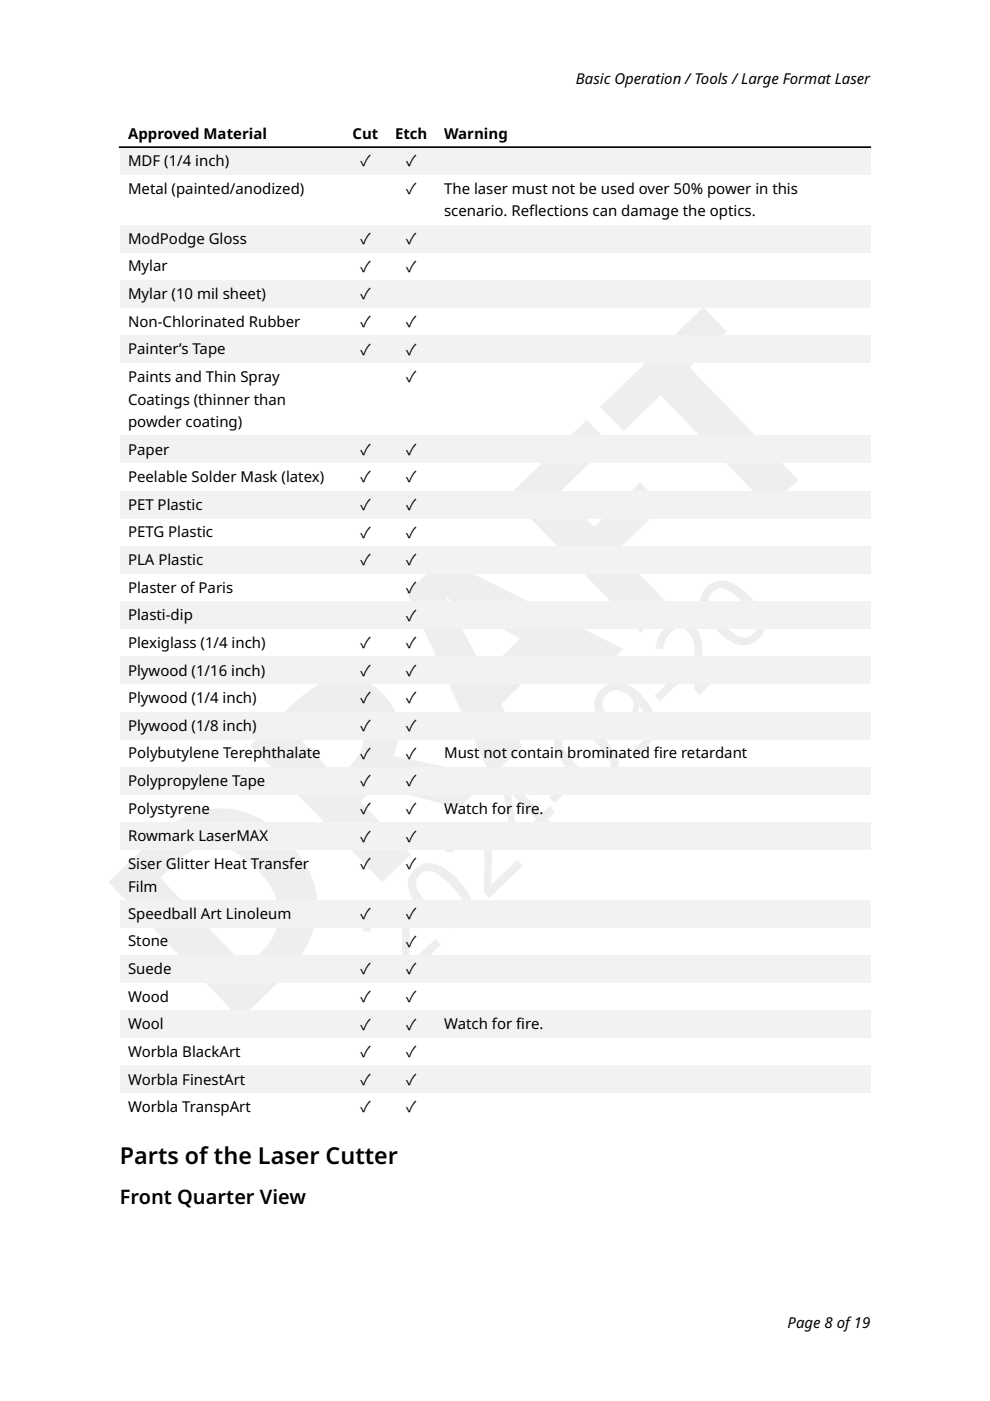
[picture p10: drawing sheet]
<svg xmlns="http://www.w3.org/2000/svg" width="210mm" height="297mm" viewBox="0 0 210 297" stroke-linecap="round" stroke-linejoin="round" font-family="sans-serif">
<defs><g id="words">
<text font-size="56.4" fill="#eee" x="47.3" y="219.5" transform="rotate(-44 47.3 219.5)">DRAFT</text>
<text font-size="21.2" fill="#eee" x="85.6" y="207.9" transform="rotate(-44 85.6 207.9)">2024-09-20</text>
<text font-size="4.9" x="25.4" y="246.7">Parts of the Laser Cutter</text>
<text font-size="4.2" x="25.4" y="255.3">Front Quarter View</text>
<g font-size="3.2">
<text x="122.2" y="17.8">Basic Operation / Tools / Large Format Laser</text>
<text x="27.2" y="29.4">Approved Material</text>
<text x="74.8" y="29.4">Cut</text>
<text x="83.8" y="29.4">Etch</text>
<text x="94.2" y="29.4">Warning</text>
<text x="27.2" y="35.2">MDF (1/4 inch)</text>
<text x="76.4" y="35.3">✓</text>
<text x="86.2" y="35.3">✓</text>
<text x="27.2" y="41.1">Metal (painted/anodized)</text>
<text x="86.2" y="41.1">✓</text>
<text x="94.2" y="41.1">The laser must not be used over 50% power in this</text>
<text x="94.2" y="45.9">scenario. Reflections can damage the optics.</text>
<text x="27.2" y="51.7">ModPodge Gloss</text>
<text x="76.4" y="51.7">✓</text>
<text x="86.2" y="51.7">✓</text>
<text x="27.2" y="57.5">Mylar</text>
<text x="76.4" y="57.6">✓</text>
<text x="86.2" y="57.6">✓</text>
<text x="27.2" y="63.4">Mylar (10 mil sheet)</text>
<text x="76.4" y="63.5">✓</text>
<text x="27.2" y="69.2">Non-Chlorinated Rubber</text>
<text x="76.4" y="69.3">✓</text>
<text x="86.2" y="69.3">✓</text>
<text x="27.2" y="75.1">Painter’s Tape</text>
<text x="76.4" y="75.2">✓</text>
<text x="86.2" y="75.2">✓</text>
<text x="27.2" y="81">Paints and Thin Spray</text>
<text x="86.2" y="81">✓</text>
<text x="27.2" y="85.8">Coatings (thinner than</text>
<text x="27.2" y="90.6">powder coating)</text>
<text x="27.2" y="96.4">Paper</text>
<text x="76.4" y="96.4">✓</text>
<text x="86.2" y="96.4">✓</text>
<text x="27.2" y="102.2">Peelable Solder Mask (latex)</text>
<text x="76.4" y="102.3">✓</text>
<text x="86.2" y="102.3">✓</text>
<text x="27.2" y="108.1">PET Plastic</text>
<text x="27.2" y="113.9">PETG Plastic</text>
<text x="76.4" y="108.1">✓</text>
<text x="76.4" y="114">✓</text>
<text x="86.2" y="108.1">✓</text>
<text x="86.2" y="114">✓</text>
<text x="27.2" y="119.8">PLA Plastic</text>
<text x="76.4" y="119.8">✓</text>
<text x="86.2" y="119.8">✓</text>
<text x="27.2" y="125.6">Plaster of Paris</text>
<text x="86.2" y="125.7">✓</text>
<text x="27.2" y="131.5">Plasti-dip</text>
<text x="86.2" y="131.6">✓</text>
<text x="27.2" y="137.4">Plexiglass (1/4 inch)</text>
<text x="76.4" y="137.4">✓</text>
<text x="86.2" y="137.4">✓</text>
<text x="27.2" y="143.2">Plywood (1/16 inch)</text>
<text x="76.4" y="143.3">✓</text>
<text x="86.2" y="143.3">✓</text>
<text x="27.2" y="149.1">Plywood (1/4 inch)</text>
<text x="76.4" y="149.1">✓</text>
<text x="86.2" y="149.1">✓</text>
<text x="27.2" y="154.9">Plywood (1/8 inch)</text>
<text x="76.4" y="155">✓</text>
<text x="86.2" y="155">✓</text>
<text x="27.2" y="160.8">Polybutylene Terephthalate</text>
<text x="76.4" y="160.8">✓</text>
<text x="86.2" y="160.8">✓</text>
<text x="94.2" y="160.8">Must not contain brominated fire retardant</text>
<text x="27.2" y="166.6">Polypropylene Tape</text>
<text x="76.4" y="166.7">✓</text>
<text x="86.2" y="166.7">✓</text>
<text x="27.2" y="172.5">Polystyrene</text>
<text x="76.4" y="172.5">✓</text>
<text x="86.2" y="172.5">✓</text>
<text x="94.2" y="172.5">Watch for fire.</text>
<text x="27.2" y="178.3">Rowmark LaserMAX</text>
<text x="76.4" y="178.4">✓</text>
<text x="86.2" y="178.4">✓</text>
<text x="27.2" y="184.2">Siser Glitter Heat Transfer</text>
<text x="76.4" y="184.3">✓</text>
<text x="86.2" y="184.3">✓</text>
<text x="27.2" y="189">Film</text>
<text x="27.2" y="194.8">Speedball Art Linoleum</text>
<text x="76.4" y="194.9">✓</text>
<text x="86.2" y="194.9">✓</text>
<text x="27.2" y="200.6">Stone</text>
<text x="86.2" y="200.7">✓</text>
<text x="27.2" y="206.5">Suede</text>
<text x="76.4" y="206.6">✓</text>
<text x="86.2" y="206.6">✓</text>
<text x="27.2" y="212.4">Wood</text>
<text x="76.4" y="212.4">✓</text>
<text x="86.2" y="212.4">✓</text>
<text x="27.2" y="218.2">Wool</text>
<text x="76.4" y="218.3">✓</text>
<text x="86.2" y="218.3">✓</text>
<text x="94.2" y="218.2">Watch for fire.</text>
<text x="27.2" y="224.1">Worbla BlackArt</text>
<text x="76.4" y="224.1">✓</text>
<text x="86.2" y="224.1">✓</text>
<text x="27.2" y="229.9">Worbla FinestArt</text>
<text x="76.4" y="230">✓</text>
<text x="86.2" y="230">✓</text>
<text x="27.2" y="235.8">Worbla TranspArt</text>
<text x="76.4" y="235.8">✓</text>
<text x="86.2" y="235.8">✓</text>
<text x="167.1" y="281.5">Page 8 of 19</text>
</g>
</g></defs>
<g fill="#f2f2f2">
<path d="M25.4 31.2h47.6v5.8h-47.6z"/>
<path d="M25.4 47.7h47.6v5.8h-47.6z"/>
<path d="M25.4 59.4h47.6v5.8h-47.6z"/>
<path d="M25.4 71.1h47.6v5.8h-47.6z"/>
<path d="M25.4 92.3h47.6v5.9h-47.6z"/>
<path d="M25.4 104h47.6v5.9h-47.6z"/>
<path d="M25.4 115.8h47.6v5.8h-47.6z"/>
<path d="M25.4 127.5h47.6v5.8h-47.6z"/>
<path d="M25.4 139.2h47.6v5.8h-47.6z"/>
<path d="M25.4 150.9h47.6v5.8h-47.6z"/>
<path d="M25.4 162.6h47.6v5.9h-47.6z"/>
<path d="M25.4 174.3h47.6v5.9h-47.6z"/>
<path d="M25.4 190.8h47.6v5.8h-47.6z"/>
<path d="M25.4 202.5h47.6v5.8h-47.6z"/>
<path d="M25.4 214.2h47.6v5.8h-47.6z"/>
<path d="M25.4 225.9h47.6v5.8h-47.6z"/>
<path d="M73 31.2h9v5.8h-9z"/>
<path d="M73 47.7h9v5.8h-9z"/>
<path d="M73 59.4h9v5.8h-9z"/>
<path d="M73 71.1h9v5.8h-9z"/>
<path d="M73 92.3h9v5.9h-9z"/>
<path d="M73 104h9v5.9h-9z"/>
<path d="M73 115.8h9v5.8h-9z"/>
<path d="M73 127.5h9v5.8h-9z"/>
<path d="M73 139.2h9v5.8h-9z"/>
<path d="M73 150.9h9v5.8h-9z"/>
<path d="M73 162.6h9v5.9h-9z"/>
<path d="M73 174.3h9v5.9h-9z"/>
<path d="M73 190.8h9v5.8h-9z"/>
<path d="M73 202.5h9v5.8h-9z"/>
<path d="M73 214.2h9v5.8h-9z"/>
<path d="M73 225.9h9v5.8h-9z"/>
<path d="M82 31.2h10.4v5.8h-10.4z"/>
<path d="M82 47.7h10.4v5.8h-10.4z"/>
<path d="M82 59.4h10.4v5.8h-10.4z"/>
<path d="M82 71.1h10.4v5.8h-10.4z"/>
<path d="M82 92.3h10.4v5.9h-10.4z"/>
<path d="M82 104h10.4v5.9h-10.4z"/>
<path d="M82 115.8h10.4v5.8h-10.4z"/>
<path d="M82 127.5h10.4v5.8h-10.4z"/>
<path d="M82 139.2h10.4v5.8h-10.4z"/>
<path d="M82 150.9h10.4v5.8h-10.4z"/>
<path d="M82 162.6h10.4v5.9h-10.4z"/>
<path d="M82 174.3h10.4v5.9h-10.4z"/>
<path d="M82 190.8h10.4v5.8h-10.4z"/>
<path d="M82 202.5h10.4v5.8h-10.4z"/>
<path d="M82 214.2h10.4v5.8h-10.4z"/>
<path d="M82 225.9h10.4v5.8h-10.4z"/>
<path d="M92.4 31.2h92.2v5.8h-92.2z"/>
<path d="M92.4 47.7h92.2v5.8h-92.2z"/>
<path d="M92.4 59.4h92.2v5.8h-92.2z"/>
<path d="M92.4 71.1h92.2v5.8h-92.2z"/>
<path d="M92.4 92.3h92.2v5.9h-92.2z"/>
<path d="M92.4 104h92.2v5.9h-92.2z"/>
<path d="M92.4 115.8h92.2v5.8h-92.2z"/>
<path d="M92.4 127.5h92.2v5.8h-92.2z"/>
<path d="M92.4 139.2h92.2v5.8h-92.2z"/>
<path d="M92.4 150.9h92.2v5.8h-92.2z"/>
<path d="M92.4 162.6h92.2v5.9h-92.2z"/>
<path d="M92.4 174.3h92.2v5.9h-92.2z"/>
<path d="M92.4 190.8h92.2v5.8h-92.2z"/>
<path d="M92.4 202.5h92.2v5.8h-92.2z"/>
<path d="M92.4 214.2h92.2v5.8h-92.2z"/>
<path d="M92.4 225.9h92.2v5.8h-92.2z"/>
</g>
<path d="M25.2 31.2h159.6" fill="none" stroke="#000" stroke-width=".35"/>
<use href="#words"/>
</svg>
